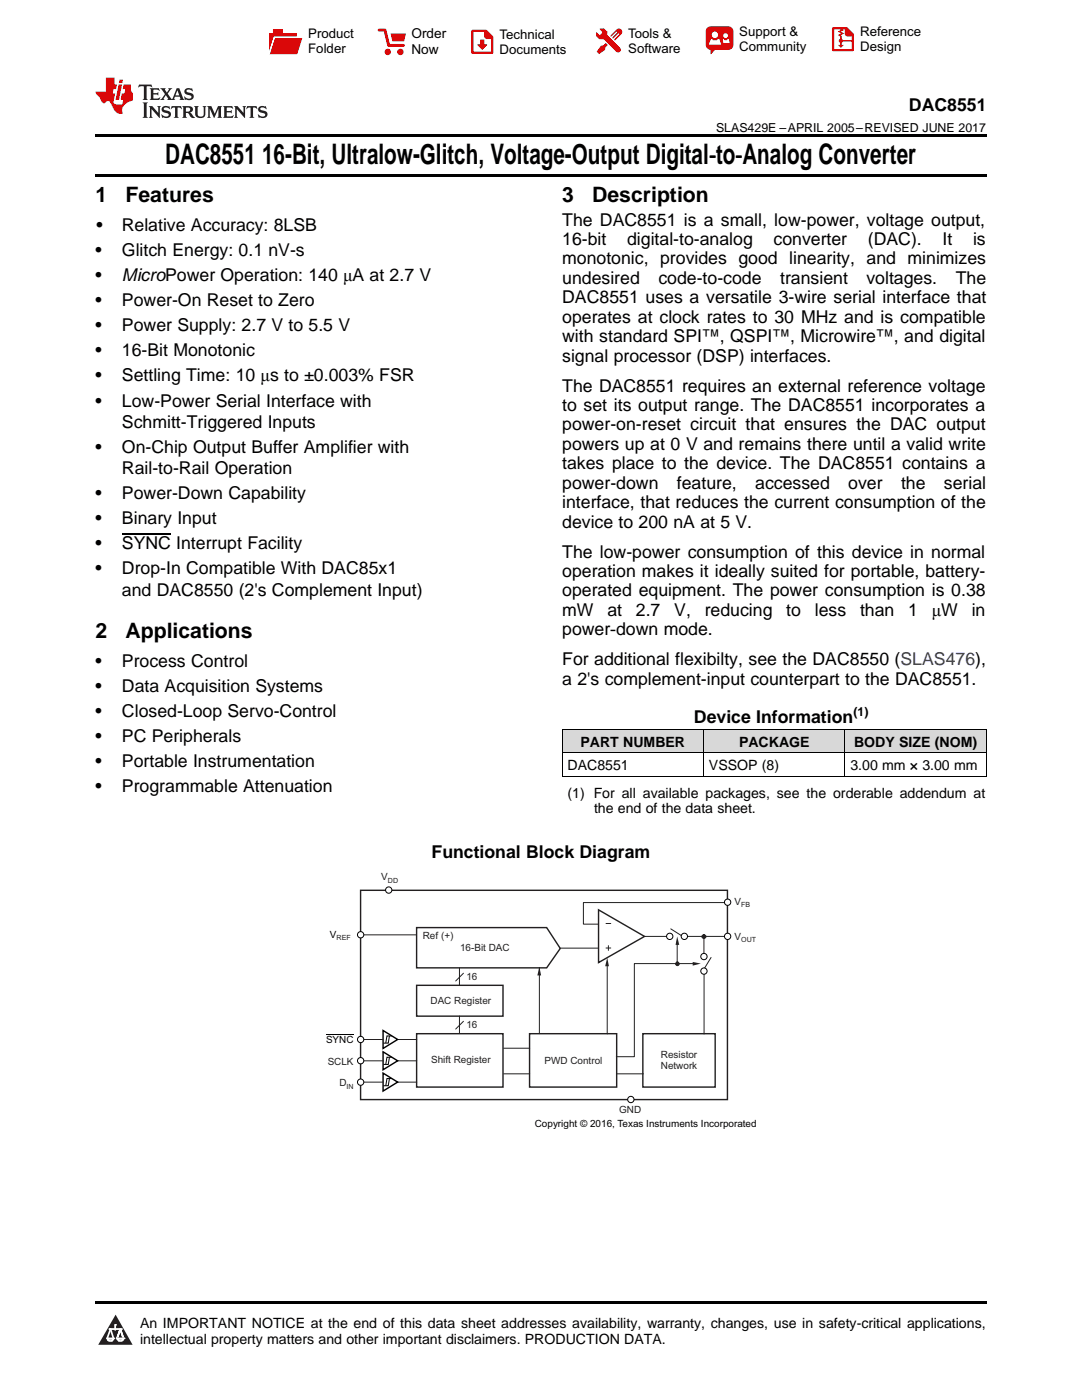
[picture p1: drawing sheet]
<svg xmlns="http://www.w3.org/2000/svg" width="216mm" height="279mm" viewBox="0 0 216 279" stroke-linecap="round" stroke-linejoin="round" font-family="sans-serif">
<defs><g id="words">
<g font-size="5.6">
<text x="32.9" y="32.8">DAC8551</text>
<text x="52.3" y="32.8">16-Bit, Ultralow-Glitch, Voltage-Output Digital‑to‑Analog Converter</text>
</g>
<g font-size="4.2">
<text x="19" y="40.4">1</text>
<text x="25" y="40.4">Features</text>
<text x="112.2" y="40.4">3</text>
<text x="118.2" y="40.4">Description</text>
<text x="19" y="127.3">2</text>
<text x="25" y="127.3">Applications</text>
</g>
<g font-size="3.5">
<text x="181.4" y="22.2">DAC8551</text>
<text x="19.2" y="46.1">•</text>
<text x="24.3" y="46.1">Relative Accuracy: 8LSB</text>
<text x="112.2" y="45">The DAC8551 is a small, low-power, voltage output,</text>
<text x="19" y="51.1">•</text>
<text x="24.3" y="51.1">Glitch Energy: 0.1 nV-s</text>
<text x="112.2" y="48.9">16-bit</text>
<text x="112.2" y="52.8">monotonic, provides good linearity, and minimizes</text>
<text x="125.1" y="48.9">digital-to-analog</text>
<text x="154.3" y="48.9">converter</text>
<text x="173.2" y="48.9">(DAC).</text>
<text x="188.1" y="48.9">It</text>
<text x="194.2" y="48.9">is</text>
<text x="19" y="56.1">•</text>
<text x="24.3" y="56.1">MicroPower Operation: 140 μA at 2.7 V</text>
<text x="112.2" y="56.7">undesired</text>
<text x="131.4" y="56.7">code-to-code</text>
<text x="155.7" y="56.7">transient</text>
<text x="172.9" y="56.7">voltages.</text>
<text x="190.7" y="56.7">The</text>
<text x="19" y="61.1">•</text>
<text x="24.3" y="61.1">Power-On Reset to Zero</text>
<text x="112.2" y="60.5">DAC8551 uses a versatile 3-wire serial interface that</text>
<text x="112.2" y="64.4">operates at clock rates to 30 MHz and is compatible</text>
<text x="19" y="66.1">•</text>
<text x="19" y="71.1">•</text>
<text x="24.3" y="66.1">Power Supply: 2.7 V to 5.5 V</text>
<text x="24.3" y="71.1">16-Bit Monotonic</text>
<text x="112.2" y="68.3">with standard SPI™, QSPI™, Microwire™, and digital</text>
<text x="19" y="76.1">•</text>
<text x="24.3" y="76.1">Settling Time: 10 μs to ±0.003% FSR</text>
<text x="112.2" y="72.2">signal processor (DSP) interfaces.</text>
<text x="19" y="81.1">•</text>
<text x="24.3" y="81.1">Low-Power Serial Interface with</text>
<text x="112.2" y="78.1">The DAC8551 requires an external reference voltage</text>
<text x="112.2" y="82">to set its output range. The DAC8551 incorporates a</text>
<text x="24.3" y="85.4">Schmitt-Triggered Inputs</text>
<text x="112.2" y="85.9">power-on-reset circuit that ensures the DAC output</text>
<text x="112.2" y="89.8">powers up at 0 V and remains there until a valid write</text>
<text x="19" y="90.4">•</text>
<text x="24.3" y="90.4">On-Chip Output Buffer Amplifier with</text>
<text x="24.3" y="94.6">Rail-to-Rail Operation</text>
<text x="112.2" y="93.7">takes place to the device. The DAC8551 contains a</text>
<text x="19" y="99.6">•</text>
<text x="24.3" y="99.6">Power-Down Capability</text>
<text x="112.2" y="97.5">power-down</text>
<text x="112.2" y="101.4">interface, that reduces the current consumption of the</text>
<text x="135.1" y="97.5">feature,</text>
<text x="150.7" y="97.5">accessed</text>
<text x="169.3" y="97.5">over</text>
<text x="179.8" y="97.5">the</text>
<text x="188.4" y="97.5">serial</text>
<text x="19" y="104.6">•</text>
<text x="24.3" y="104.6">Binary Input</text>
<text x="112.2" y="105.3">device to 200 nA at 5 V.</text>
<text x="19" y="109.6">•</text>
<text x="24.3" y="109.6">SYNC Interrupt Facility</text>
<text x="112.2" y="111.3">The low-power consumption of this device in normal</text>
<text x="19" y="114.7">•</text>
<text x="24.3" y="114.7">Drop-In Compatible With DAC85x1</text>
<text x="24.3" y="118.9">and DAC8550 (2's Complement Input)</text>
<text x="112.2" y="115.1">operation makes it ideally suited for portable, battery-</text>
<text x="112.2" y="119">operated equipment. The power consumption is 0.38</text>
<text x="112.2" y="122.9">mW</text>
<text x="121.2" y="122.9">at</text>
<text x="126.9" y="122.9">2.7</text>
<text x="134.5" y="122.9">V,</text>
<text x="140.6" y="122.9">reducing</text>
<text x="156.9" y="122.9">to</text>
<text x="162.6" y="122.9">less</text>
<text x="171.6" y="122.9">than</text>
<text x="181.2" y="122.9">1</text>
<text x="185.9" y="122.9">μW</text>
<text x="193.9" y="122.9">in</text>
<text x="112.2" y="126.8">power‑down mode.</text>
<text x="19" y="133">•</text>
<text x="24.3" y="133">Process Control</text>
<text x="112.2" y="132.8">For additional flexibilty, see the DAC8550 (SLAS476),</text>
<text x="112.2" y="136.6">a 2's complement-input counterpart to the DAC8551.</text>
<text x="19" y="138">•</text>
<text x="19" y="143.1">•</text>
<text x="24.3" y="138">Data Acquisition Systems</text>
<text x="24.3" y="143.1">Closed-Loop Servo-Control</text>
<text x="19" y="148.1">•</text>
<text x="24.3" y="148.1">PC Peripherals</text>
<text x="138.5" y="144.4">Device Information</text>
<text x="19" y="153.1">•</text>
<text x="24.3" y="153.1">Portable Instrumentation</text>
<text x="19" y="158.1">•</text>
<text x="24.3" y="158.1">Programmable Attenuation</text>
<text x="86.1" y="171.1">Functional Block Diagram</text>
</g>
<g font-size="2.8">
<text x="115.8" y="149">PART NUMBER</text>
<text x="147.5" y="149">PACKAGE</text>
<text x="170.4" y="149">BODY SIZE (NOM)</text>
<text x="113.2" y="153.7">DAC8551</text>
<text x="141.5" y="153.7">VSSOP (8)</text>
<text x="169.7" y="153.7">3.00 mm × 3.00 mm</text>
<text x="113.2" y="159.2">(1) For all available packages, see the orderable addendum at</text>
<text x="118.5" y="162.3">the end of the data sheet.</text>
<text x="27.9" y="265">An IMPORTANT NOTICE at the end of this data sheet addresses availability, warranty, changes, use in safety-critical applications,</text>
<text x="27.9" y="268.2">intellectual property matters and other important disclaimers. PRODUCTION DATA.</text>
</g>
<g font-size="2.7">
<text x="82.1" y="7.7">Order</text>
<text x="82.1" y="10.7">Now</text>
</g>
<g font-size="2.6">
<text x="61.5" y="7.6">Product</text>
<text x="61.5" y="10.6">Folder</text>
<text x="99.7" y="7.8">Technical</text>
<text x="99.7" y="10.8">Documents</text>
<text x="125.3" y="7.6">Tools &amp;</text>
<text x="125.3" y="10.6">Software</text>
<text x="147.5" y="7.2">Support &amp;</text>
<text x="147.5" y="10.2">Community</text>
<text x="171.6" y="7.3">Reference</text>
<text x="171.6" y="10.2">Design</text>
</g>
<g font-size="2.5">
<text x="142.9" y="26.3">SLAS429E –APRIL 2005–REVISED JUNE 2017</text>
<text x="170.3" y="142.9">(1)</text>
</g>
<g font-size="2" fill="#231f20">
<text x="76.1" y="175.7">V</text>
<text x="146.6" y="180.5">V</text>
<text x="84.4" y="187.3">Ref (+)</text>
<text x="91.8" y="189.9">16-Bit DAC</text>
<text x="146.6" y="187.5">V</text>
<text x="93.1" y="195.6">16</text>
<text x="85.9" y="200.4">DAC Register</text>
<text x="93.1" y="205.2">16</text>
<text x="65.4" y="212.5">SCLK</text>
<text x="86" y="212.1">Shift Register</text>
<text x="108.6" y="212.3">PWD Control</text>
<text x="131.9" y="211.1">Resistor</text>
<text x="131.9" y="213.3">Network</text>
<text x="67.7" y="216.7">D</text>
<text x="123.5" y="222">GND</text>
</g>
<g font-size="2">
<text x="65.8" y="187.1">V</text>
<text x="65.1" y="208.2">SYNC</text>
<text x="106.7" y="224.8">Copyright © 2016, Texas Instruments Incorporated</text>
</g>
<g font-size="1.4" fill="#231f20">
<text x="77.4" y="176.3">DD</text>
<text x="147.9" y="181.1">FB</text>
<text x="67.2" y="187.7">REF</text>
<text x="147.9" y="188.1">OUT</text>
<text x="69.1" y="217.3">IN</text>
</g>
</g></defs>
<g fill="#d8d8d8">
<path d="M112.2 145.6h28.2v4.7h-28.2z"/>
<path d="M140.4 145.6h28.2v4.7h-28.2z"/>
<path d="M168.6 145.6h28.2v4.7h-28.2z"/>
</g>
<path d="M23.1 262.4l3.4 6h-6.9z" fill="#231f20"/>
<path d="M21.4 267.1h1.2l-.3 .5h-.3a.55 .55 0 0 1-.6-.5z" fill-rule="evenodd" fill="#fff"/>
<path d="M21.4 267.1h1.2l-.3 .5h-.3a.55 .55 0 0 1-.6-.5z" fill="none" stroke="#231f20" stroke-width=".34"/>
<path d="M21.4 267.1l1.2 .1-.3 .4h-.5z" fill="none" stroke="#fff" stroke-width=".34"/>
<path d="M23 265.3h.1" fill="none" stroke="#fff" stroke-width=".34"/>
<path d="M23 264.4v.9z" fill="#fff"/>
<path d="M23 264.4v.9z" fill="none" stroke="#fff" stroke-width=".34"/>
<circle cx="23" cy="264.4" r=".17" fill="#fff"/>
<path d="M21.9 265.2h.1" fill="none" stroke="#fff" stroke-width=".34"/>
<path d="M21.9 265.2h2.3z" fill="#fff"/>
<path d="M21.9 265.2h2.3z" fill="none" stroke="#fff" stroke-width=".34"/>
<circle cx="24.2" cy="265.2" r=".17" fill="#fff"/>
<path d="M23.3 267.1h.1" fill="none" stroke="#fff" stroke-width=".34"/>
<path d="M24 265.2l-.7 1.9z" fill="#fff"/>
<path d="M24 265.2l-.7 1.9z" fill="none" stroke="#fff" stroke-width=".34"/>
<path d="M24 265.2l.7 1.9z" fill="#fff"/>
<path d="M24 265.2l.7 1.9z" fill="none" stroke="#fff" stroke-width=".34"/>
<path d="M24.6 267.1h.1" fill="none" stroke="#fff" stroke-width=".34"/>
<circle cx="21.4" cy="267.1" r=".17" fill="#fff"/>
<path d="M22.1 265.2l-.7 1.9z" fill="#fff"/>
<path d="M22.1 265.2l-.7 1.9z" fill="none" stroke="#fff" stroke-width=".34"/>
<path d="M22.1 265.2l.5 1.9z" fill="#fff"/>
<path d="M22.1 265.2l.5 1.9z" fill="none" stroke="#fff" stroke-width=".34"/>
<circle cx="22.6" cy="267.1" r=".17" fill="#fff"/>
<path d="M23.4 267.1h1.3a.65 .65 0 0 1-.7 .5 .65 .65 0 0 1-.6-.5z" fill-rule="evenodd" fill="#fff"/>
<path d="M23.4 267.1h1.3a.65 .65 0 0 1-.7 .5 .65 .65 0 0 1-.6-.5z" fill="none" stroke="#231f20" stroke-width=".34"/>
<path d="M23.4 267.1h1.3l-.4 .5h-.6z" fill="none" stroke="#fff" stroke-width=".34"/>
<path d="M23.3 267.1h.1" fill="none" stroke="#fff" stroke-width=".34"/>
<circle cx="24.7" cy="267.1" r=".17" fill="#fff"/>
<path d="M19 259.7h177.8v.5h-177.8z" fill="#000"/>
<path d="M72 177.7h73.2v41.7h-73.2z" fill="none" stroke="#231f20" stroke-width=".28"/>
<path d="M107.6 193.1v13.2" fill="none" stroke="#231f20" stroke-width=".2"/>
<path d="M107.6 193l.4 1.7h-.8z" fill="#231f20"/>
<path d="M128.5 186.9h4.9M133.8 185.4l2.2 1.3M135.1 187.9v4.4" fill="none" stroke="#231f20" stroke-width=".2"/>
<path d="M135.1 186.9l.4 1.7h-.7z" fill="#231f20"/>
<path d="M138.7 192.3h-12.1v18.6h-3.6" fill="none" stroke="#231f20" stroke-width=".2"/>
<path d="M138.2 192l1.6 .3-1.6 .4z" fill="#231f20"/>
<path d="M137.1 186.9h7.5M140.5 186.9v3.4M141.9 191.1l-1.4 2.2" fill="none" stroke="#231f20" stroke-width=".2"/>
<circle cx="135.2" cy="192.3" r=".37" fill="#231f20"/>
<circle cx="135.2" cy="192.3" r=".37" fill="none" stroke="#231f20" stroke-width=".2"/>
<circle cx="140.5" cy="186.9" r=".39" fill="#231f20"/>
<circle cx="140.5" cy="186.9" r=".39" fill="none" stroke="#231f20" stroke-width=".2"/>
<circle cx="142.5" cy="196.1" r=".54" fill="#fff"/>
<path d="M140.5 194.4v12M144.8 180.1h-28.4v4.3h3M79.3 207.5h3.9M100.5 209.2h5.2" fill="none" stroke="#231f20" stroke-width=".2"/>
<path d="M83.1 185.1h26l2.7 4.2-2.7 3.9h-26zM119.4 181.6l9.2 5.3-9.2 5.2z" fill="none" stroke="#231f20" stroke-width=".28"/>
<path d="M76.4 205.7l2.9 1.8-2.9 1.7z" fill="#fff"/>
<path d="M76.4 205.7l2.9 1.8-2.9 1.7z" fill="none" stroke="#000" stroke-width=".28"/>
<path d="M65.1 206.4h5.5M77.7 206.8l-.2 1.4h-1M78.2 206.7h-1l-.2 1.5" fill="none" stroke="#000" stroke-width=".2"/>
<path d="M83.1 206.3h17.3v10.7h-17.3z" fill="none" stroke="#231f20" stroke-width=".28"/>
<path d="M79.3 211.7h3.9M79.3 216h3.9" fill="none" stroke="#231f20" stroke-width=".2"/>
<path d="M76.4 209.9l2.9 1.8-2.9 1.8z" fill="#fff"/>
<path d="M76.4 209.9l2.9 1.8-2.9 1.8z" fill="none" stroke="#000" stroke-width=".28"/>
<path d="M76.4 214.2l2.9 1.8-2.9 1.7z" fill="#fff"/>
<path d="M76.4 214.2l2.9 1.8-2.9 1.7z" fill="none" stroke="#000" stroke-width=".28"/>
<path d="M77.7 211l-.2 1.4h-1M77.7 215.3l-.2 1.4h-1M78.2 211h-1l-.2 1.4M78.2 215.3h-1l-.2 1.4" fill="none" stroke="#000" stroke-width=".2"/>
<path d="M72.4 186.6h10.7M91.7 193.2v3.5M92.5 194.2l-1.6 1.6M120.9 184.3h1M120.9 189.2h1M121.2 192.4v13.9M121.4 188.7v1M72.4 207.5h4.1M72.4 211.7h4.1M72.4 216h4.1M100.5 214.3h5.2M123.1 214.3h5.3" fill="none" stroke="#231f20" stroke-width=".2"/>
<path d="M83.1 196.6h17.3v6.2h-17.3zM105.7 206.3h17.3v10.7h-17.3z" fill="none" stroke="#231f20" stroke-width=".28"/>
<path d="M121.2 191.1l.3 1.7h-.7z" fill="#231f20"/>
<path d="M111.8 189.2h7.5M91.7 202.8v3.5M92.5 203.8l-1.6 1.6" fill="none" stroke="#231f20" stroke-width=".2"/>
<circle cx="72" cy="207.5" r=".63" fill="#fff"/>
<circle cx="72" cy="207.5" r=".63" fill="none" stroke="#000" stroke-width=".2"/>
<circle cx="72" cy="211.7" r=".63" fill="#fff"/>
<circle cx="72" cy="211.7" r=".63" fill="none" stroke="#000" stroke-width=".2"/>
<circle cx="72" cy="216" r=".63" fill="#fff"/>
<circle cx="72" cy="216" r=".63" fill="none" stroke="#000" stroke-width=".2"/>
<circle cx="77.6" cy="177.6" r=".63" fill="#fff"/>
<circle cx="77.6" cy="177.6" r=".63" fill="none" stroke="#000" stroke-width=".2"/>
<circle cx="72" cy="186.6" r=".63" fill="#fff"/>
<circle cx="72" cy="186.6" r=".63" fill="none" stroke="#000" stroke-width=".2"/>
<circle cx="125.9" cy="219.4" r=".63" fill="#fff"/>
<circle cx="125.9" cy="219.4" r=".63" fill="none" stroke="#000" stroke-width=".2"/>
<path d="M128.3 206.3h14.4v10.7h-14.4z" fill="none" stroke="#231f20" stroke-width=".28"/>
<circle cx="140.5" cy="190.9" r=".63" fill="#fff"/>
<circle cx="140.5" cy="190.9" r=".63" fill="none" stroke="#000" stroke-width=".2"/>
<circle cx="145.2" cy="186.9" r=".63" fill="#fff"/>
<circle cx="145.2" cy="186.9" r=".63" fill="none" stroke="#000" stroke-width=".2"/>
<circle cx="140.5" cy="193.8" r=".63" fill="#fff"/>
<circle cx="140.5" cy="193.8" r=".63" fill="none" stroke="#000" stroke-width=".2"/>
<circle cx="133.6" cy="186.9" r=".63" fill="#fff"/>
<circle cx="133.6" cy="186.9" r=".63" fill="none" stroke="#000" stroke-width=".2"/>
<circle cx="136.6" cy="186.9" r=".63" fill="#fff"/>
<circle cx="136.6" cy="186.9" r=".63" fill="none" stroke="#000" stroke-width=".2"/>
<circle cx="145.2" cy="180.1" r=".63" fill="#fff"/>
<g fill="none" stroke="#000" stroke-width=".2">
<path d="M112.2 154.9h84.6M112.2 150.2h84.6M112.2 145.6h84.6M112.2 145.6v9.3M140.4 145.6v9.3M168.6 145.6v9.3M196.8 145.6v9.3"/>
<circle cx="145.2" cy="180.1" r=".63"/>
</g>
<path d="M19 34.8h177.8v.5h-177.8zM19 26.8h177.8v.6h-177.8zM112.2 154.9h.1zM168.5 154.9h.1zM196.7 154.9h.1z" fill="#000"/>
<path d="M27.7 16.9l-.1 .6 .6-.3h.5v.2v2.2l-.2 .4h1l-.2-.4v-2.2v-.2h.5l.6 .3-.2-.6zM29.9 17.6l.2 .4v1.6l-.2 .4h1.9l.1-.6a1.09 1.09 0 0 1-1.3 .1v-.6h.6l.4 .2v-.7l-.2 .2h-.8v-.6l.2-.1a1.01 1.01 0 0 1 1 .3l-.1-.6zM32 17.6l.9 1.2-1 1.2h.9l-.2-.3 .5-.7 .5 .7-.3 .3h1.7l-.2-.3 .1-.4h1l.1 .4-.2 .3h1l-.3-.4-.7-2h-.5l-1 2.2-.8-1.1 .9-1.1h-.9l.2 .2-.4 .7-.4-.7 .2-.2zM35.4 18l.4 1h-.8zM37 17.7a.66 .66 0 0 0-.2 .8 .66 .66 0 0 0 .6 .4l.7 .2 .1 .2a.8 .8 0 0 1-.7 .4 .8 .8 0 0 1-.7-.5l.1 .8 .2-.2a.94 .94 0 0 0 1.1 .1 .94 .94 0 0 0 .4-.9 1.48 1.48 0 0 0-1.3-.6v-.4a1.1 1.1 0 0 1 1.2 .2l-.2-.6-.2 .1-.5-.1zM28.5 20.4l.2 .4v2.3l-.2 .4h1l-.2-.4v-2.3l.2-.4zM29.7 21.2l.2 .4v1.5l-.2 .4h.8l-.3-.4 .1-1.3 1.6 1.8v-2l.2-.4h-.7l.2 .2v1.1l-1.2-1.3zM32.5 21.3a.66 .66 0 0 0-.2 .8 .66 .66 0 0 0 .6 .4l.6 .2 .2 .2a.8 .8 0 0 1-.8 .4 .8 .8 0 0 1-.7-.5l.2 .7 .2-.1a.94 .94 0 0 0 1 .1 .94 .94 0 0 0 .5-1 1.47 1.47 0 0 0-1.3-.6l-.1-.3a1.1 1.1 0 0 1 1.3 .2l-.2-.6-.2 .1-.5-.2zM34.3 21.2l-.2 .6a.64 .64 0 0 1 .8-.3v1.6l-.2 .4h1l-.3-.4 .1-1.6a.66 .66 0 0 1 .8 .3l-.2-.6zM36.3 21.2l.3 .4v1.5l-.3 .4h1l-.2-.2v-.7h.5l.1 .1a.8 .8 0 0 0 1.2 .7l-1-1a.62 .62 0 0 0 .6-.5 .62 .62 0 0 0-.6-.7zM37.1 21.5h.1a.48 .48 0 0 1 .6 0 .48 .48 0 0 1 .1 .6l-.2 .1-.6 .1zM38.7 21.2l.2 .2a2.29 2.29 0 0 0 .4 2 1.05 1.05 0 0 0 1.7-.7v-1.3l.2-.2h-.8l.2 .4v1.1a.61 .61 0 0 1-.6 .6 .61 .61 0 0 1-.6-.6v-1.1l.3-.4zM41.3 21.2l.3 .4v1.5l-.3 .4h.8l-.2-.4v-1.4l.8 1.9 .9-1.9v1.4l-.2 .4h.9l-.2-.4v-1.5l.2-.4h-.8l-.7 1.5-.6-1.5zM44.5 21.2l.2 .4v1.5l-.2 .4h1.9l.2-.6a1.1 1.1 0 0 1-1.4 .2v-.7h.6l.4 .2v-.6l-.2 .1-.8 .1v-.6l.2-.1a1.02 1.02 0 0 1 1.1 .2l-.2-.5zM46.7 21.2l.2 .4v1.5l-.2 .4h.8l-.3-.4 .1-1.3 1.6 1.8v-2l.2-.4h-.7l.2 .2v1.1l-1.2-1.3zM49.3 21.2l-.1 .6a.64 .64 0 0 1 .8-.3v1.6l-.3 .4h1l-.2-.4v-1.6a.66 .66 0 0 1 .8 .3l-.1-.6zM51.7 21.3a.66 .66 0 0 0-.2 .7 .66 .66 0 0 0 .7 .5l.6 .2 .1 .2a.8 .8 0 0 1-.7 .4 .8 .8 0 0 1-.7-.5l.1 .7 .2-.1a.94 .94 0 0 0 1.1 .1 .94 .94 0 0 0 .4-1 1.48 1.48 0 0 0-1.2-.6l-.1-.3a1.1 1.1 0 0 1 1.2 .2l-.2-.6-.1 .1-.6-.2z" fill="#231f20"/>
<path d="M21.1 15.5v2.8h-2v.4l.9 .9a.96 .96 0 0 0 1 1 .59 .59 0 0 1 .5-.4 .59 .59 0 0 1 .5 .3l.4 .8a1.61 1.61 0 0 0 2.1 1.3 1.63 1.63 0 0 1 1.1-2.2l.9-.3v-1.5a1.6 1.6 0 0 1-.4-1.7h-1.4l-.2 .9h.5l-.2 .8h-.5l-.2 1v.3h.5l-.2 .9h-.7a.74 .74 0 0 1-1-.6l.3-1.6h-.5l.2-.8h.5l.1-.9h-.4v-1.4zM23.7 16.9l-.7 3h.8l.6-3zM23.8 15.9l-.1 .7h.7l.2-.7z" fill="#ee1d23"/>
<g fill="#d60000">
<path d="M54.5 5.8h2v.8h2.7v4.2h-5.5v-4.2h.8z" fill-rule="evenodd"/>
<path d="M54.8 7.5h5.6l-1.1 3.3h-5.6z" fill-rule="evenodd"/>
</g>
<path d="M54.7 7.4h5.7l-.1 .1h-5.5l-1.1 3.3z" fill-rule="evenodd" fill="#fff"/>
<path d="M54.7 7.4h5.7l-.1 .1h-5.5l-1.1 3.3z" fill="none" stroke="#fff" stroke-width=".2"/>
<path d="M75.6 6h1.2l.7 3.1h3" fill="none" stroke="#d60000" stroke-width=".56"/>
<g fill="#d60000">
<path d="M77.9 6.7h3.1l-.4 1.5h-2.3z" fill-rule="evenodd"/>
<circle cx="77.4" cy="10.4" r=".64"/>
<circle cx="79.9" cy="10.4" r=".64"/>
</g>
<path d="M94.3 6.2h2.7l1.2 1.2v3.1h-3.9z" fill="none" stroke="#d60000" stroke-width=".44"/>
<g fill="#d60000">
<path d="M95.8 7.9h.8v1h.6l-1 1.1-.9-1v-.1h.5z" fill-rule="evenodd"/>
<path d="M96.6 6.2h.4l1.2 1.2v.4h-1.2l-.4-.4z" fill-rule="evenodd"/>
<path d="M119.7 5.7h.8l.6 .6 .1 .7 2.5 2.5-.7 .8-2.4-2.3-1.1-.2-.5-.6v-.8l.7 .6 .5-.4v-.2l-.5-.5z" fill-rule="evenodd"/>
<path d="M119.9 9.1h.5l.5-.5 .4 .4-.5 .5-.1 .4-1.2 .9-.4-.5z" fill-rule="evenodd"/>
<path d="M123 5.9a.67 .67 0 0 1 1 0 .67 .67 0 0 1 0 .9z" fill-rule="evenodd"/>
<path d="M123 5.9l1 .9-1.2 1.2h-.2v-.2l.9-.9 .1-.2h-.2l-1 1h-.2v-.2l1-1v-.2h-.2l-1 1h-.2v-.2z" fill-rule="evenodd"/>
<circle cx="123.3" cy="9.9" r=".54"/>
</g>
<path d="M121.1 6.3l-.1 .7" fill="none" stroke="#d60000" stroke-width=".2"/>
<g fill="#d60000">
<path d="M141.1 5.5l.7-.2h3.6a.95 .95 0 0 1 .9 .9v2.8a.95 .95 0 0 1-.9 .9h-3.6a.95 .95 0 0 1-1-.9v-2.8z" fill-rule="evenodd"/>
<path d="M141.8 9.9h.9l-.8 .9h-.1z" fill-rule="evenodd"/>
</g>
<g fill="#fff">
<path d="M144.3 8.6h1.3z"/>
<path d="M141.9 7.8h.2l.2 .2h.7l.2-.2h.3l.4 1.1h-2.5z" fill-rule="evenodd"/>
<path d="M144.2 7.8h.2l.2 .2h.5l.1-.2h.2l.2 .8h-1.3z" fill-rule="evenodd"/>
<circle cx="142.6" cy="6.9" r=".65"/>
<circle cx="144.8" cy="7.1" r=".48"/>
</g>
<path d="M166.2 5.6h2.8l1.2 1.3v3.1h-4z" fill="none" stroke="#d60000" stroke-width=".44"/>
<path d="M167.8 7.3v1.8M167.8 8.1h2.3" fill="none" stroke="#d60000" stroke-width=".3"/>
<g fill="#d60000">
<path d="M168.6 5.6h.4l1.2 1.3v.4h-1.1l-.5-.6z" fill-rule="evenodd"/>
<circle cx="167.8" cy="8.1" r=".42"/>
<circle cx="169.1" cy="6.7" r=".55"/>
</g>
<g fill="#d60000">
<path d="M167.2 9h1.2l-.6 .5z"/>
<path d="M167.5 5.8h.6l.3 .2-.6 .3 .6 .4-.7 .3 .2 .3h-.2l-.5-.3 .6-.3-.6-.4 .6-.3z"/>
</g>
<path d="M24.3 106.5h9.8" fill="none" stroke="#000" stroke-width=".25"/>
<use href="#words"/>
</svg>
